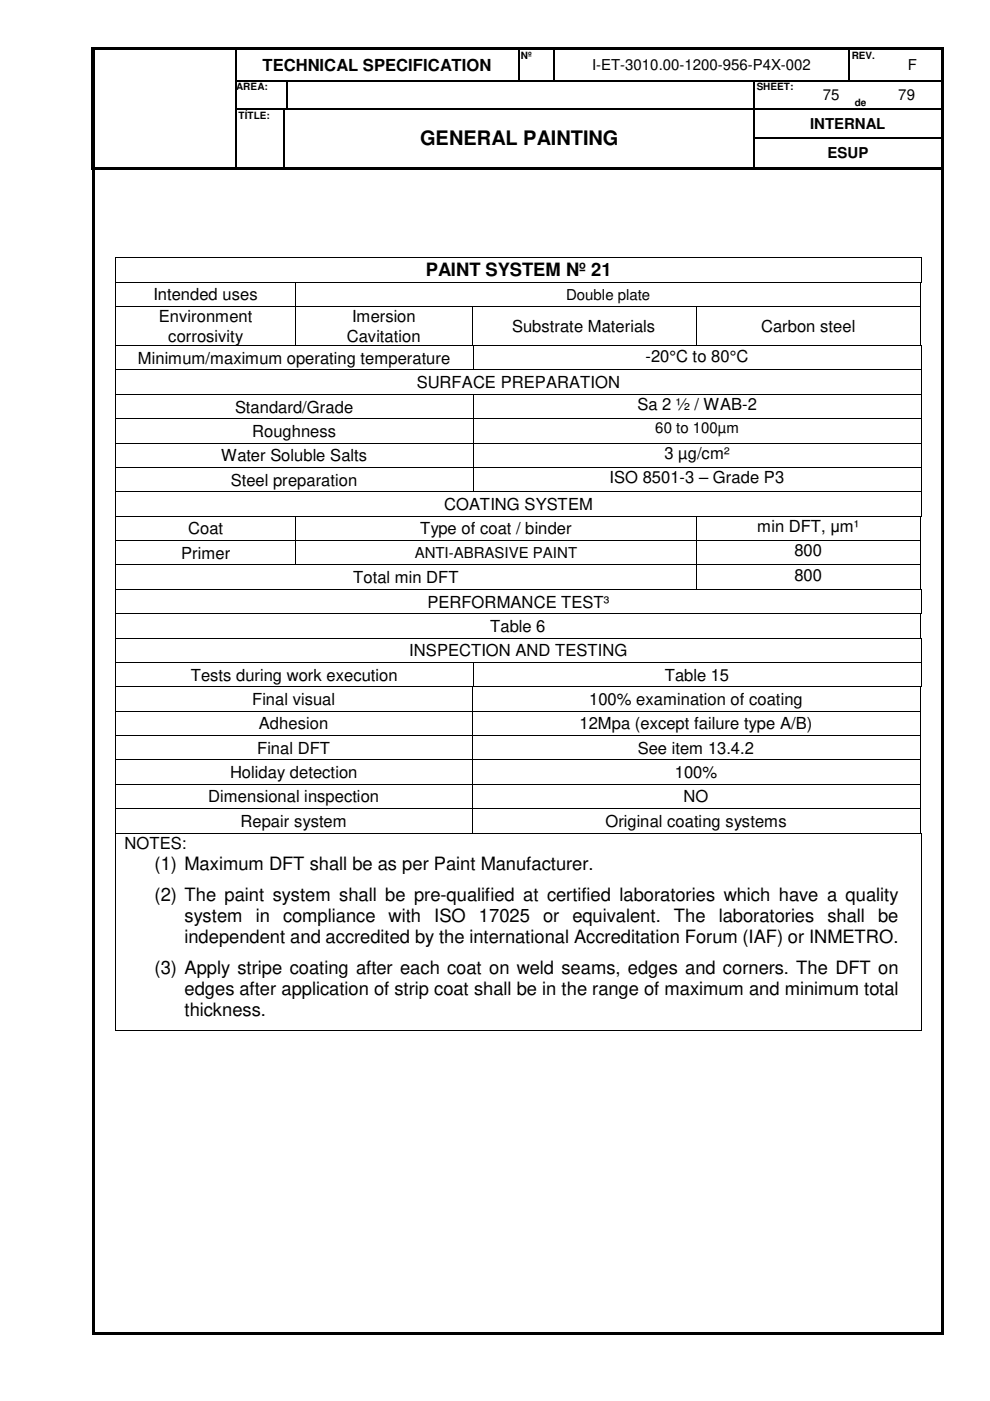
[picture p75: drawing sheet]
<svg xmlns="http://www.w3.org/2000/svg" width="210mm" height="297mm" viewBox="0 0 210 297" stroke-linecap="round" stroke-linejoin="round" font-family="sans-serif">
<defs><g id="words">
<text font-size="4.2" x="89.1" y="30.8">GENERAL PAINTING</text>
<g font-size="3.9">
<text x="90.3" y="58.5">PAINT SYSTEM Nº 21</text>
<text x="32.8" y="184.4">(1) Maximum DFT shall be as per Paint Manufacturer.</text>
<text x="32.8" y="191">(2) The paint system shall be pre-qualified at certified laboratories which have a quality</text>
<text x="39.1" y="195.4">system</text>
<text x="54.2" y="195.4">in</text>
<text x="60" y="195.4">compliance</text>
<text x="82.4" y="195.4">with</text>
<text x="92.1" y="195.4">ISO</text>
<text x="101.6" y="195.4">17025</text>
<text x="115.1" y="195.4">or</text>
<text x="121.4" y="195.4">equivalent.</text>
<text x="142.9" y="195.4">The</text>
<text x="152.4" y="195.4">laboratories</text>
<text x="175.4" y="195.4">shall</text>
<text x="186.2" y="195.4">be</text>
<text x="39.1" y="199.9">independent and accredited by the international Accreditation Forum (IAF) or INMETRO.</text>
<text x="32.8" y="206.5">(3) Apply stripe coating after each coat on weld seams, edges and corners. The DFT on</text>
<text x="39.1" y="210.9">edges after application of strip coat shall be in the range of maximum and minimum total</text>
<text x="39.1" y="215.4">thickness.</text>
</g>
<g font-size="3.5">
<text x="55.6" y="15">TECHNICAL SPECIFICATION</text>
<text x="32.5" y="63.7">Intended uses</text>
<text x="33.7" y="68.4">Environment</text>
<text x="74.6" y="68.4">Imersion</text>
<text x="108.6" y="70.4">Substrate Materials</text>
<text x="161.4" y="70.4">Carbon steel</text>
<text x="29.3" y="77.1">Minimum/maximum operating temperature</text>
<text x="35.7" y="72.4">corrosivity</text>
<text x="73.5" y="72.4">Cavitation</text>
<text x="136.9" y="76.7">-20°C to 80°C</text>
<text x="88.3" y="82.3">SURFACE PREPARATION</text>
<text x="49.8" y="87.5">Standard/Grade</text>
<text x="135.2" y="87">Sa 2 ½ / WAB-2</text>
<text x="53.5" y="92.6">Roughness</text>
<text x="46.9" y="97.8">Water Soluble Salts</text>
<text x="140.9" y="97.3">3 µg/cm²</text>
<text x="48.9" y="103">Steel preparation</text>
<text x="129.2" y="102.5">ISO 8501-3 – Grade P3</text>
<text x="39.9" y="113.3">Coat</text>
<text x="89.1" y="113.3">Type of coat / binder</text>
<text x="94.1" y="108.1">COATING SYSTEM</text>
<text x="160.6" y="112.8">min DFT, µm¹</text>
<text x="38.4" y="118.4">Primer</text>
<text x="168.4" y="118">800</text>
<text x="74.9" y="123.6">Total min DFT</text>
<text x="168.4" y="123.1">800</text>
<text x="90.6" y="128.8">PERFORMANCE TEST³</text>
<text x="103.9" y="134">Table 6</text>
<text x="86.8" y="139.1">INSPECTION AND TESTING</text>
<text x="40.4" y="144.3">Tests during work execution</text>
<text x="53.5" y="149.5">Final visual</text>
<text x="124.9" y="149.5">100% examination of coating</text>
<text x="140.9" y="144.3">Table 15</text>
<text x="54.9" y="154.6">Adhesion</text>
<text x="122.9" y="154.6">12Mpa (except failure type A/B)</text>
<text x="54.5" y="159.8">Final DFT</text>
<text x="135.2" y="159.8">See item 13.4.2</text>
<text x="48.8" y="165">Holiday detection</text>
<text x="143.1" y="165">100%</text>
<text x="44.2" y="170.1">Dimensional inspection</text>
<text x="144.9" y="170.1">NO</text>
<text x="51" y="175.3">Repair system</text>
<text x="128.4" y="175.3">Original coating systems</text>
<text x="26.4" y="180">NOTES:</text>
</g>
<g font-size="3.2">
<text x="125.5" y="14.9">I-ET-3010.00-1200-956-P4X-002</text>
<text x="192.5" y="14.9">F</text>
<text x="174.5" y="21.3">75</text>
<text x="190.5" y="21.3">79</text>
<text x="171.7" y="27.3">INTERNAL</text>
<text x="175.5" y="33.5">ESUP</text>
<text x="120" y="63.5">Double plate</text>
<text x="138.9" y="91.8">60 to 100µm</text>
<text x="88" y="118.3">ANTI-ABRASIVE PAINT</text>
</g>
<g font-size="2.1">
<text x="110.4" y="12.4">Nº</text>
<text x="180.6" y="12.4">REV.</text>
<text x="50.1" y="19.2">AREA:</text>
<text x="160.4" y="19.2">SHEET:</text>
<text x="181.2" y="22.4">de</text>
<text x="50.6" y="25.1">TÍTLE:</text>
</g>
</g></defs>
<g fill="#000">
<path d="M19.4 10.5h.8zM19.4 10h.8v.5h-.8zM19.4 10.5h.8v6.5h-.8zM19.4 17h.8v.3h-.8zM20.2 10h29.6v.5h-29.6zM49.8 10.5h.3zM49.8 10h.5v.5h-.5zM49.8 17h.3v.3h-.3zM50.3 10h59.5v.5h-59.5zM60.6 17h.2v.3h-.2zM109.8 10.5h.3zM109.8 10h.5v.5h-.5z"/>
<path d="M109.8 17h.3v.3h-.3zM110.3 10h7v.5h-7zM117.3 10.5h.3zM117.3 10h.5v.5h-.5zM117.3 17h.3v.3h-.3zM117.8 10h62v.5h-62zM159.8 17h.3v.3h-.3zM172.5 17h.2v.3h-.2zM179.8 10.5h.3zM179.8 10h.5v.5h-.5zM179.8 17h.3v.3h-.3zM180.1 17h.2v.3h-.2z"/>
<path d="M180.3 10h7.2v.5h-7.2zM185 17h.3v.3h-.3zM187.5 10h.5v.5h-.5zM187.5 17h.2v.3h-.2zM188 10h11.5v.5h-11.5zM199.5 10h.5v.5h-.5zM199.5 10.5h.5v6.5h-.5zM199.5 17h.5v.3h-.5zM19.4 17.3h.8v5.7h-.8zM19.4 23h.8v.2h-.8zM19.4 23.2h.8v6h-.8zM19.4 29.2h.8v.3h-.8z"/>
<path d="M19.4 29.5h.8v5.9h-.8zM19.4 35.4h.8v.5h-.8zM19.5 35.9l.5 .1zM20.2 35.4h.5v.5h-.5zM20.7 35.4h29.1v.5h-29.1zM49.8 23h.3v.2h-.3zM49.8 29.2h.3v.3h-.3zM49.8 35.4h.5v.5h-.5zM50.3 35.4h9.8v.5h-9.8zM60.1 23h.3v.2h-.3zM60.1 29.2h.4v.3h-.4zM60.1 35.4h.5v.5h-.5z"/>
<path d="M60.4 23h.2v.2h-.2zM60.6 23h.2v.2h-.2zM60.6 35.4h99.2v.5h-99.2zM159.8 23h.3v.2h-.3zM159.8 29.2h.3v.3h-.3zM159.8 35.4h.5v.5h-.5zM160.3 35.4h39.2v.5h-39.2zM172.5 23h.2v.2h-.2zM180 23h.2v.2h-.2zM185 23h.3v.2h-.3zM199.5 17.3h.5v5.7h-.5zM199.5 23h.5v.2h-.5z"/>
<path d="M199.5 23.2h.5v6h-.5zM199.5 29.2h.5v.3h-.5zM199.5 29.5h.5v5.9h-.5zM199.5 35.4h.5v.6h-.5zM24.4 54.6h.2v.1h-.2zM24.4 59.7h.2v.2h-.2zM62.7 59.7h.1v.2h-.1zM195.1 59.7h.1v.2h-.1zM195.2 59.7h.2v.2h-.2zM195.3 54.6h.2v.1h-.2zM195.3 59.7h.2v.2h-.2zM24.4 64.9h.2v.2h-.2z"/>
<path d="M24.4 73.2h.2v.2h-.2zM24.4 78.4h.2v.1h-.2zM62.7 64.9h.1v.2h-.1zM62.7 73.2h.1v.2h-.1zM100 64.9h.2v.2h-.2zM100 73.2h.2v.2h-.2zM100.2 73.2v.2zM100.2 73.2h.2v.2h-.2zM100.2 78.4h.2v.1h-.2zM147.5 64.9h.2v.2h-.2zM147.5 73.2h.2v.2h-.2zM195.1 64.9h.1v.2h-.1z"/>
<path d="M195.1 73.2h.1v.2h-.1zM195.2 73.2h.2v.2h-.2zM195.3 73.2h.2v.2h-.2zM195.3 78.4h.2v.1h-.2zM24.4 83.5h.2v.2h-.2zM24.4 88.7h.2v.2h-.2zM24.4 93.9h.2v.1h-.2zM24.4 99h.2v.2h-.2zM100.2 83.5h.2v.2h-.2zM100.2 88.7h.2v.2h-.2zM100.2 93.9h.2v.1h-.2zM100.2 99h.2v.2h-.2z"/>
<path d="M195.3 83.5h.2v.2h-.2zM195.3 88.7h.2v.2h-.2zM195.3 93.9h.2v.1h-.2zM195.3 99h.2v.2h-.2zM24.4 104.2h.2v.2h-.2zM24.4 109.3h.2v.2h-.2zM24.4 114.5h.2v.2h-.2zM24.4 119.7h.2v.1h-.2zM62.7 109.3h.1v.2h-.1zM62.7 114.5h.1v.2h-.1zM62.7 119.7h.1v.1h-.1zM100.2 104.2h.2v.2h-.2z"/>
<path d="M147.5 109.3h.2v.2h-.2zM147.5 114.5h.2v.2h-.2zM147.5 119.7h.2v.1h-.2zM195.1 109.3h.1v.2h-.1zM195.1 114.5h.1v.2h-.1zM195.1 119.7h.1v.1h-.1zM195.2 109.3h.2v.2h-.2zM195.3 104.2h.2v.2h-.2zM195.3 109.3h.2v.2h-.2zM24.4 124.9h.2v.2h-.2zM24.4 130h.2v.2h-.2zM24.4 135.2h.2v.2h-.2z"/>
<path d="M147.5 124.9h.2v.2h-.2zM195.1 124.9h.1v.2h-.1zM195.1 130h.1v.2h-.1zM195.1 135.2h.1v.2h-.1zM195.2 124.9h.2v.2h-.2zM195.2 130h.2v.2h-.2zM195.2 135.2h.2v.2h-.2zM195.3 124.9h.2v.2h-.2zM195.3 130h.2v.2h-.2zM195.3 135.2h.2v.2h-.2zM24.4 140.4h.2v.1h-.2zM24.4 145.5h.2v.2h-.2z"/>
<path d="M24.4 150.7h.2v.2h-.2zM24.4 155.9h.2v.1h-.2zM100 145.5h.2v.2h-.2zM100 150.7h.2v.2h-.2zM100 155.9h.2v.1h-.2zM100.2 145.5v.2zM100.2 140.4h.2v.1h-.2zM100.2 145.5h.2v.2h-.2zM195.1 145.5h.1v.2h-.1zM195.1 150.7h.1v.2h-.1zM195.1 155.9h.1v.1h-.1zM195.2 145.5h.2v.2h-.2z"/>
<path d="M195.3 140.4h.2v.1h-.2zM195.3 145.5h.2v.2h-.2zM24.4 161h.2v.2h-.2zM24.4 166.2h.2v.2h-.2zM24.4 171.4h.2v.1h-.2zM24.4 176.5h.2v.2h-.2zM100 161h.2v.2h-.2zM100 166.2h.2v.2h-.2zM100 171.4h.2v.1h-.2zM100 176.5h.2v.2h-.2zM195.1 161h.1v.2h-.1zM195.1 166.2h.1v.2h-.1z"/>
<path d="M195.1 171.4h.1v.1h-.1zM195.1 176.5h.1v.2h-.1zM195.2 176.5h.2v.2h-.2zM195.3 176.5h.2v.2h-.2zM24.4 218.4h.2v.1h-.2zM195.3 218.4h.2v.1h-.2zM19.5 36h.5v246.5h-.5zM19.5 282.5h.5v.5h-.5zM20 282.5h179.5v.5h-179.5zM199.5 36h.5v246.5h-.5zM199.5 282.5h.5v.5h-.5z"/>
</g>
<path d="M50 10.5v6.5M50 17.3v5.7M60.7 17.3v5.7M117.5 10.5v6.5M50 23.2v6M50 29.5v5.9M60.3 23.2v6M60.3 29.5v5.9" fill="none" stroke="#000" stroke-width=".34"/>
<g fill="none" stroke="#000" stroke-width=".25">
<path d="M50.1 17.1h10.5M60.8 17.1h49M109.9 10.5v6.5M110.1 17.1h7.2M117.6 17.1h42.2M159.9 17.3v5.7M160.1 17.1h12.4M172.7 17.1h7.1M180 10.5v6.5M180.3 17.1h4.7M185.3 17.1h2.2M187.7 17.1h11.8"/>
<path d="M50.1 23.1h10M60.8 23.1h99M159.9 23.2v6M159.9 29.5v5.9M160.1 23.1h12.4M160.1 29.3h39.4M172.7 23.1h7.3M180.2 23.1h4.8M185.3 23.1h14.2"/>
</g>
<g fill="none" stroke="#000" stroke-width=".21">
<path d="M24.5 54.7v5M24.5 59.9v5M24.6 54.7h170.7M24.6 59.8h38.1M62.7 59.9v5M62.8 59.8h132.3M195.2 59.9v5M195.4 54.7v5M24.5 65.1v8.1M24.5 73.4v5M24.5 78.5v5M24.6 65h38.1"/>
<path d="M24.6 73.3h38.1M24.6 78.4h75.6M62.7 65.1v8.1M62.8 65h37.2M62.8 73.3h37.2M100.1 65.1v8.1M100.2 65h47.3M100.3 73.4v5M100.4 73.3h47.1M100.4 78.4h94.9M147.6 65.1v8.1M147.7 65h47.4"/>
<path d="M147.7 73.3h47.4M195.2 65.1v8.1M195.4 73.4v5M195.4 78.5v5M24.5 83.7v5M24.5 88.9v5M24.5 94v5M24.5 99.2v5M24.6 83.6h75.6M24.6 88.8h75.6M24.6 93.9h75.6M24.6 99.1h75.6"/>
<path d="M100.3 83.7v5M100.3 88.9v5M100.3 94v5M100.3 99.2v5M100.4 83.6h94.9M100.4 88.8h94.9M100.4 93.9h94.9M100.4 99.1h94.9M195.4 83.7v5M195.4 88.9v5M195.4 94v5M195.4 99.2v5"/>
<path d="M24.5 104.4v4.9M24.5 109.5v5M24.5 114.7v5M24.5 119.8v5.1M24.6 104.3h75.6M24.6 109.4h38.1M24.6 114.6h38.1M24.6 119.8h38.1M62.7 109.5v5M62.7 114.7v5M62.8 109.4h84.7M62.8 114.6h84.7"/>
<path d="M62.8 119.8h84.7M100.4 104.3h94.9M147.6 109.5v5M147.6 114.7v5M147.6 119.8v5.1M147.7 109.4h47.4M147.7 114.6h47.4M147.7 119.8h47.4M195.2 109.5v5M195.2 114.7v5M195.2 119.8v5.1M195.4 104.4v4.9"/>
<path d="M24.5 125.1v4.9M24.5 130.2v5M24.5 135.4v5M24.6 125h122.9M24.6 130.1h170.5M24.6 135.3h170.5M147.7 125h47.4M195.2 130.2v5M195.4 125.1v4.9M195.4 135.4v5M24.5 140.5v5M24.5 145.7v5"/>
<path d="M24.5 150.9v5M24.5 156v5M24.6 140.5h75.6M24.6 145.6h75.4M24.6 150.8h75.4M24.6 156h75.4M100.1 145.7v5M100.1 150.9v5M100.1 156v5M100.2 150.8h94.9M100.2 156h94.9M100.3 140.5v5"/>
<path d="M100.4 140.5h94.9M100.4 145.6h94.7M195.2 145.7v5M195.2 150.9v5M195.2 156v5M195.4 140.5v5M24.5 161.2v5M24.5 166.4v5M24.5 171.5v5M24.5 176.7v41.7M24.6 161.1h75.4M24.6 166.3h75.4"/>
<path d="M24.6 171.4h75.4M24.6 176.6h75.4M100.1 161.2v5M100.1 166.4v5M100.1 171.5v5M100.2 161.1h94.9M100.2 166.3h94.9M100.2 171.4h94.9M100.2 176.6h94.9M195.2 161.2v5M195.2 166.4v5M195.2 171.5v5"/>
<path d="M195.4 176.7v41.7M24.6 218.4h170.7"/>
</g>
<use href="#words"/>
</svg>
